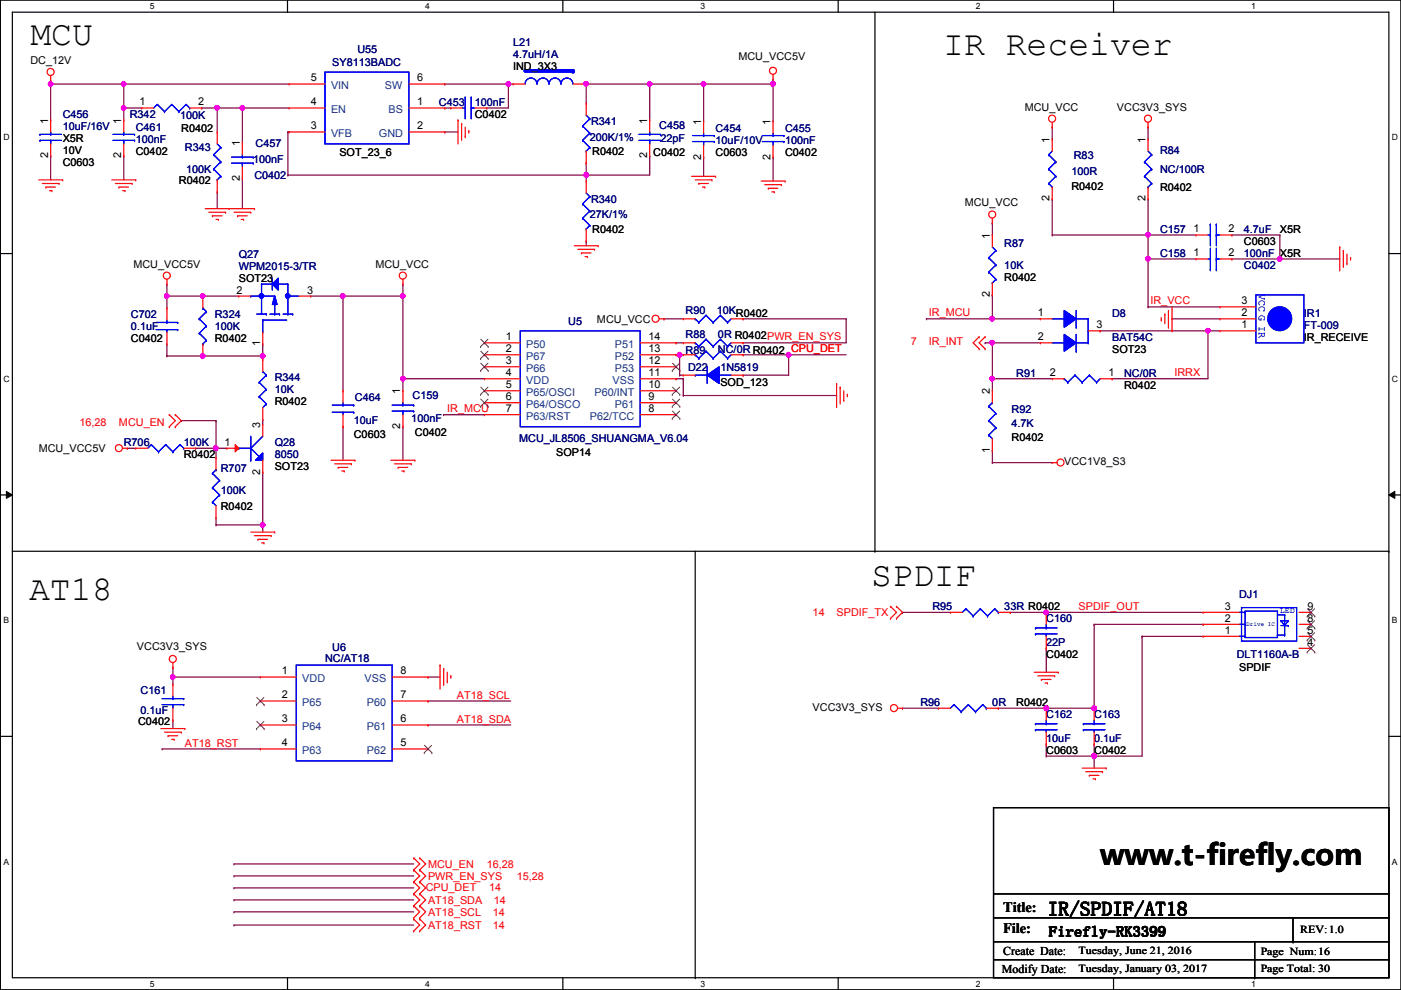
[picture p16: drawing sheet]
<svg xmlns="http://www.w3.org/2000/svg" width="297mm" height="210mm" viewBox="0 0 297 210" stroke-linecap="round" stroke-linejoin="round" font-family="sans-serif">
<defs><g id="words">
<g font-size="7.4">
<text x="6.4" y="9.4">MCU</text>
<text x="200" y="11.7">IR Receiver</text>
<text x="184.7" y="124.2">SPDIF</text>
<text x="6.2" y="127.3">AT18</text>
</g>
<text font-size="6.1" x="233.3" y="183.3">www.t-firefly.com</text>
<text font-size="4.1" x="222.2" y="194.1">IR/SPDIF/AT18</text>
<g font-size="3">
<text x="212.7" y="193.3">Title:</text>
<text x="212.7" y="197.9">File:</text>
<text x="222.4" y="198.5">Firefly-RK3399</text>
</g>
<g font-size="2.5">
<text x="212.7" y="202.5">Create Date:</text>
<text x="212.4" y="206.3">Modify Date:</text>
</g>
<g font-size="2.3" fill="#000080">
<text x="75.8" y="11.3">U55</text>
<text x="108.8" y="9.7">L21</text>
<text x="70.4" y="14.1">SY8113BADC</text>
<text x="108.8" y="12.3">4.7uH/1A</text>
<text x="93" y="22.4">C453</text>
<text x="100.7" y="22.4">100nF</text>
<text x="13.3" y="25">C456</text>
<text x="13.3" y="27.5">10uF/16V</text>
<text x="27.5" y="25">R342</text>
<text x="28.8" y="27.8">C461</text>
<text x="38.2" y="25.2">100K</text>
<text x="125" y="29.8">200K/1%</text>
<text x="125.3" y="26.5">R341</text>
<text x="139.8" y="27.3">C458</text>
<text x="151.7" y="28">C454</text>
<text x="166.5" y="28">C455</text>
<text x="28.8" y="30.3">100nF</text>
<text x="39.2" y="32.1">R343</text>
<text x="53.7" y="34.6">100nF</text>
<text x="54.2" y="31.1">C457</text>
<text x="140" y="30.1">22pF</text>
<text x="151.7" y="30.6">10uF/10V</text>
<text x="166.5" y="30.6">100nF</text>
<text x="227.7" y="33.6">R83</text>
<text x="246" y="32.6">R84</text>
<text x="39.5" y="36.7">100K</text>
<text x="53.9" y="37.9">C0402</text>
<text x="227.2" y="37.2">100R</text>
<text x="246" y="36.7">NC/100R</text>
<text x="125" y="46.3">27K/1%</text>
<text x="125.3" y="43">R340</text>
<text x="212.9" y="52.4">R87</text>
<text x="246" y="49.4">C157</text>
<text x="263.7" y="49.4">4.7uF</text>
<text x="50.6" y="54.7">Q27</text>
<text x="50.6" y="57.2">WPM2015-3/TR</text>
<text x="212.9" y="57">10K</text>
<text x="246" y="54.4">C158</text>
<text x="263.7" y="54.4">100nF</text>
<text x="263.7" y="57">C0402</text>
<text x="27.8" y="67.4">C702</text>
<text x="27.8" y="69.9">0.1uF</text>
<text x="45.5" y="67.4">R324</text>
<text x="45.5" y="69.9">100K</text>
<text x="120.5" y="68.9">U5</text>
<text x="145.4" y="66.6">R90</text>
<text x="145.4" y="71.7">R88</text>
<text x="152" y="66.6">10KR0402</text>
<text x="152.2" y="71.7">0R R0402PWR_EN_SYS</text>
<text x="235.8" y="67.1">D8</text>
<text x="276.4" y="67.1">IR1</text>
<text x="276.4" y="69.7">FT-009</text>
<text x="145.4" y="75">R89</text>
<text x="152.2" y="74.8">NC/0R R0402 CPU_DET</text>
<text x="235.8" y="72.2">BAT54C</text>
<text x="58.2" y="80.9">R344</text>
<text x="58.2" y="83.4">10K</text>
<text x="145.9" y="78.6">D22</text>
<text x="152.7" y="78.6">1N5819</text>
<text x="215.5" y="79.8">R91</text>
<text x="238.3" y="79.8">NC/0R</text>
<text x="75.3" y="84.9">C464</text>
<text x="87.2" y="89.5">100nF</text>
<text x="87.5" y="84.7">C159</text>
<text x="214.5" y="87.5">R92</text>
<text x="26.2" y="94.6">R706</text>
<text x="38.9" y="94.6">100K</text>
<text x="58.2" y="94.6">Q28</text>
<text x="75" y="90">10uF</text>
<text x="110.1" y="93.8">MCU_JL8506_SHUANGMA_V6.04</text>
<text x="214.5" y="90.5">4.7K</text>
<text x="46.8" y="100.2">R707</text>
<text x="58.2" y="97.1">8050</text>
<text x="46.8" y="104.7">100K</text>
<text x="197.7" y="129.4">R95</text>
<text x="212.9" y="129.4">33R R0402</text>
<text x="221.8" y="131.9">C160</text>
<text x="262.7" y="126.8">DJ1</text>
<text x="221.8" y="137">22P</text>
<text x="68.9" y="140.3">NC/AT18</text>
<text x="70.4" y="138">U6</text>
<text x="262.2" y="139.5">DLT1160A-B</text>
<text x="29.8" y="147.2">C161</text>
<text x="195.2" y="149.7">R96</text>
<text x="210.4" y="149.7">0R</text>
<text x="29.8" y="151.5">0.1uF</text>
<text x="221.8" y="152.2">C162</text>
<text x="232" y="152.2">C163</text>
<text x="221.8" y="157.3">10uF</text>
<text x="232" y="157.3">0.1uF</text>
</g>
<g font-size="2.3">
<text x="6.4" y="13.5">DC_12V</text>
<text x="65.9" y="17.3">5</text>
<text x="88.5" y="17.3">6</text>
<text x="108.8" y="14.8">IND_3X3</text>
<text x="156.5" y="12.8">MCU_VCC5V</text>
<text x="29.5" y="22.4">1</text>
<text x="42" y="22.4">2</text>
<text x="65.9" y="22.4">4</text>
<text x="88.5" y="22.4">1</text>
<text x="217.3" y="23.5">MCU_VCC</text>
<text x="236.8" y="23.5">VCC3V3_SYS</text>
<text x="10.2" y="26.2" transform="rotate(-90 10.2 26.2)">1</text>
<text x="25.7" y="26.2" transform="rotate(-90 25.7 26.2)">1</text>
<text x="38.4" y="28">R0402</text>
<text x="65.9" y="27.4">3</text>
<text x="88.5" y="27.4">2</text>
<text x="100.7" y="25">C0402</text>
<text x="137.2" y="26.2" transform="rotate(-90 137.2 26.2)">1</text>
<text x="148.6" y="26.5" transform="rotate(-90 148.6 26.5)">1</text>
<text x="163.4" y="26.5" transform="rotate(-90 163.4 26.5)">1</text>
<text x="10.2" y="33.6" transform="rotate(-90 10.2 33.6)">2</text>
<text x="13.3" y="35.1">C0603</text>
<text x="13.3" y="30.1">X5R</text>
<text x="13.3" y="32.6">10V</text>
<text x="25.7" y="33.6" transform="rotate(-90 25.7 33.6)">2</text>
<text x="28.8" y="32.9">C0402</text>
<text x="50.8" y="31" transform="rotate(-90 50.8 31)">1</text>
<text x="72" y="33.1">SOT_23_6</text>
<text x="125.6" y="32.9">R0402</text>
<text x="137.2" y="33.6" transform="rotate(-90 137.2 33.6)">2</text>
<text x="138.5" y="33.1">C0402</text>
<text x="148.6" y="33.8" transform="rotate(-90 148.6 33.8)">2</text>
<text x="151.7" y="33.1">C0603</text>
<text x="163.4" y="33.8" transform="rotate(-90 163.4 33.8)">2</text>
<text x="166.5" y="33.1">C0402</text>
<text x="222.5" y="30.3" transform="rotate(-90 222.5 30.3)">1</text>
<text x="242.9" y="30.3" transform="rotate(-90 242.9 30.3)">1</text>
<text x="37.9" y="38.9">R0402</text>
<text x="50.8" y="38.4" transform="rotate(-90 50.8 38.4)">2</text>
<text x="227.2" y="40.2">R0402</text>
<text x="246" y="40.5">R0402</text>
<text x="204.6" y="43.8">MCU_VCC</text>
<text x="222.5" y="42.7" transform="rotate(-90 222.5 42.7)">2</text>
<text x="242.9" y="42.7" transform="rotate(-90 242.9 42.7)">2</text>
<text x="125.6" y="49.4">R0402</text>
<text x="209.8" y="50.6" transform="rotate(-90 209.8 50.6)">1</text>
<text x="253.1" y="49.3">1</text>
<text x="260.4" y="49.3">2</text>
<text x="263.7" y="51.9">C0603</text>
<text x="271.4" y="49.4">X5R</text>
<text x="28.3" y="56.7">MCU_VCC5V</text>
<text x="50.6" y="59.8">SOT23</text>
<text x="79.6" y="56.7">MCU_VCC</text>
<text x="212.9" y="59.5">R0402</text>
<text x="253.1" y="54.4">1</text>
<text x="260.4" y="54.4">2</text>
<text x="271.4" y="54.4">X5R</text>
<text x="50.1" y="62.2">2</text>
<text x="65.1" y="62.2">3</text>
<text x="209.8" y="63" transform="rotate(-90 209.8 63)">2</text>
<text x="263.2" y="64.5">3</text>
<text x="126.6" y="68.4">MCU_VCC</text>
<text x="220" y="67.1">1</text>
<text x="232.5" y="69.6">3</text>
<text x="263.2" y="69.6">1</text>
<text x="263.2" y="67.1">2</text>
<text x="27.8" y="72.5">C0402</text>
<text x="45.5" y="72.5">R0402</text>
<text x="55.2" y="73.4" transform="rotate(-90 55.2 73.4)">1</text>
<text x="107.3" y="72.1">1</text>
<text x="107.3" y="74.7">2</text>
<text x="107.3" y="77.2">3</text>
<text x="137.5" y="77.2">12</text>
<text x="137.5" y="74.7">13</text>
<text x="137.5" y="72.1">14</text>
<text x="220" y="72.1">2</text>
<text x="235.8" y="74.8">SOT23</text>
<text x="276.4" y="72.2">IR_RECEIVE</text>
<text x="84.9" y="83.6" transform="rotate(-90 84.9 83.6)">1</text>
<text x="107.3" y="79.8">4</text>
<text x="107.3" y="82.3">5</text>
<text x="137.5" y="82.3">10</text>
<text x="137.5" y="79.8">11</text>
<text x="152.7" y="81.9">SOD_123</text>
<text x="209.8" y="83.6" transform="rotate(-90 209.8 83.6)">2</text>
<text x="222.6" y="79.8">2</text>
<text x="235" y="79.8">1</text>
<text x="238.3" y="82.4">R0402</text>
<text x="58.2" y="85.9">R0402</text>
<text x="107.3" y="84.8">6</text>
<text x="107.3" y="87.4">7</text>
<text x="137.5" y="87.4">8</text>
<text x="137.5" y="84.8">9</text>
<text x="8.2" y="95.8">MCU_VCC5V</text>
<text x="47.6" y="94.5">1</text>
<text x="55.2" y="90.7" transform="rotate(-90 55.2 90.7)">3</text>
<text x="75" y="92.8">C0603</text>
<text x="84.9" y="91" transform="rotate(-90 84.9 91)">2</text>
<text x="88" y="92.5">C0402</text>
<text x="214.5" y="93.6">R0402</text>
<text x="38.9" y="97.1">R0402</text>
<text x="55.2" y="100.6" transform="rotate(-90 55.2 100.6)">2</text>
<text x="58.2" y="99.7">SOT23</text>
<text x="117.9" y="96.6">SOP14</text>
<text x="209.8" y="96.1" transform="rotate(-90 209.8 96.1)">1</text>
<text x="225.6" y="98.6">VCC1V8_S3</text>
<text x="46.8" y="108">R0402</text>
<text x="259.7" y="131.8">2</text>
<text x="259.7" y="129.3">3</text>
<text x="277.2" y="131.8">8</text>
<text x="277.2" y="129.3">9</text>
<text x="29" y="137.8">VCC3V3_SYS</text>
<text x="259.7" y="134.4">1</text>
<text x="277.2" y="136.9">4</text>
<text x="277.2" y="134.4">5</text>
<text x="59.8" y="143">1</text>
<text x="84.9" y="143">8</text>
<text x="221.8" y="139.5">C0402</text>
<text x="262.7" y="142.3">SPDIF</text>
<text x="59.8" y="148.1">2</text>
<text x="84.9" y="148.1">7</text>
<text x="215.5" y="149.7">R0402</text>
<text x="29.3" y="153.8">C0402</text>
<text x="59.8" y="153.2">3</text>
<text x="84.9" y="153.2">6</text>
<text x="172.3" y="150.7">VCC3V3_SYS</text>
<text x="59.8" y="158.2">4</text>
<text x="84.9" y="158.2">5</text>
<text x="221.8" y="159.9">C0603</text>
<text x="232" y="159.9">C0402</text>
<text x="275.7" y="197.9">REV:1.0</text>
<text x="228.7" y="202.2">Tuesday, June 21, 2016</text>
<text x="267.3" y="202.5">Page Num:16</text>
<text x="228.7" y="206">Tuesday, January 03, 2017</text>
<text x="267.3" y="206">Page Total: 30</text>
</g>
<g font-size="2.3" fill="#004080">
<text x="70.2" y="18.9">VIN</text>
<text x="70.2" y="24">EN</text>
<text x="81.6" y="18.9">SW</text>
<text x="82.4" y="24">BS</text>
<text x="70.2" y="29">VFB</text>
<text x="80.3" y="29">GND</text>
<text x="111.6" y="73.7">P50</text>
<text x="111.6" y="76.3">P67</text>
<text x="130.4" y="76.3">P52</text>
<text x="130.4" y="73.7">P51</text>
<text x="111.6" y="78.8">P66</text>
<text x="111.6" y="81.4">VDD</text>
<text x="111.6" y="83.9">P65/OSCI</text>
<text x="126.1" y="83.9">P60/INT</text>
<text x="129.9" y="81.4">VSS</text>
<text x="130.4" y="78.8">P53</text>
<text x="111.6" y="86.4">P64/OSCO</text>
<text x="111.6" y="89">P63/RST</text>
<text x="125" y="89">P62/TCC</text>
<text x="130.4" y="86.4">P61</text>
<text x="64.1" y="144.6">VDD</text>
<text x="64.1" y="149.7">P65</text>
<text x="77.3" y="144.6">VSS</text>
<text x="77.8" y="149.7">P60</text>
<text x="64.1" y="154.8">P64</text>
<text x="77.8" y="154.8">P61</text>
<text x="64.1" y="159.9">P63</text>
<text x="77.8" y="159.9">P62</text>
</g>
<g font-size="2.3" fill="#f00">
<text x="243.9" y="64.6">IR_VCC</text>
<text x="196.9" y="67.1">IR_MCU</text>
<text x="167.7" y="74.7">CPU_DET</text>
<text x="193.1" y="73.2">7</text>
<text x="196.9" y="73.2">IR_INT</text>
<text x="249" y="79.8">IRRX</text>
<text x="94.8" y="87.4">IR_MCU</text>
<text x="16.8" y="90.3">16,28</text>
<text x="25.2" y="90.3">MCU_EN</text>
<text x="172.3" y="130.6">14</text>
<text x="177.4" y="130.6">SPDIF_TX</text>
<text x="228.7" y="129.3">SPDIF_OUT</text>
<text x="96.9" y="148.1">AT18_SCL</text>
<text x="96.9" y="153.2">AT18_SDA</text>
<text x="39.2" y="158.3">AT18_RST</text>
<text x="90.8" y="184">MCU_EN</text>
<text x="103.2" y="184">16,28</text>
<text x="90.3" y="188.8">CPU_DET</text>
<text x="90.8" y="186.5">PWR_EN_SYS</text>
<text x="90.8" y="191.6">AT18_SDA</text>
<text x="103.7" y="188.8">14</text>
<text x="104.7" y="191.6">14</text>
<text x="109.6" y="186.5">15,28</text>
<text x="90.8" y="194.1">AT18_SCL</text>
<text x="90.8" y="196.9">AT18_RST</text>
<text x="104.5" y="194.1">14</text>
<text x="104.5" y="196.9">14</text>
</g>
<text font-size="2.3" fill="#00f" x="266.9" y="62.3" transform="rotate(90 266.9 62.3)">VCC G IR</text>
<g font-size="1.8">
<text x="31.8" y="1.9">5</text>
<text x="90.1" y="1.9">4</text>
<text x="148.5" y="1.9">3</text>
<text x="206.9" y="1.9">2</text>
<text x="265.3" y="1.9">1</text>
<text x=".7" y="29.8">D</text>
<text x="295.1" y="29.8">D</text>
<text x=".7" y="80.9">C</text>
<text x="295.1" y="80.9">C</text>
<text x=".7" y="132.1">B</text>
<text x="295.1" y="132.1">B</text>
<text x=".7" y="183.3">A</text>
<text x="295.1" y="183.3">A</text>
<text x="31.8" y="209.2">5</text>
<text x="90.1" y="209.2">4</text>
<text x="148.5" y="209.2">3</text>
<text x="206.9" y="209.2">2</text>
<text x="265.3" y="209.2">1</text>
</g>
<text font-size="1.8" fill="#00f" x="271.4" y="130">LED</text>
<text font-size="1.3" fill="#00f" x="264.2" y="132.7">Drive IC</text>
</g></defs>
<path d="M.1 0h296.9v209.8h-296.9zM2.6 2.6h291.9v204.7h-291.9z" fill="none" stroke="#000" stroke-width=".25"/>
<g fill="#fff">
<path d="M31.8 .3h1v2h-1z"/>
<path d="M31.8 207.6h1v1.9h-1z"/>
</g>
<path d="M61 0v2.6M61 207.3v2.5" fill="none" stroke="#000" stroke-width=".25"/>
<g fill="#fff">
<path d="M90.1 .3h1v2h-1z"/>
<path d="M90.1 207.6h1v1.9h-1z"/>
</g>
<path d="M119.3 0v2.6M119.3 207.3v2.5" fill="none" stroke="#000" stroke-width=".25"/>
<g fill="#fff">
<path d="M148.5 .3h1v2h-1z"/>
<path d="M148.5 207.6h1v1.9h-1z"/>
</g>
<path d="M177.7 0v2.6M177.7 207.3v2.5" fill="none" stroke="#000" stroke-width=".25"/>
<g fill="#fff">
<path d="M206.9 .3h1v2h-1z"/>
<path d="M206.9 207.6h1v1.9h-1z"/>
</g>
<path d="M236.1 0v2.6M236.1 207.3v2.5" fill="none" stroke="#000" stroke-width=".25"/>
<g fill="#fff">
<path d="M265.3 .3h.9v2h-.9z"/>
<path d="M265.3 207.6h.9v1.9h-.9z"/>
<path d="M.7 28.2h1.3v1.9h-1.3z"/>
<path d="M295.1 28.2h1.3v1.9h-1.3z"/>
<path d="M.7 79.3h1.3v2h-1.3z"/>
<path d="M295.1 79.3h1.3v2h-1.3z"/>
</g>
<path d="M.1 53.8h2.5M294.5 53.8h2.5" fill="none" stroke="#000" stroke-width=".25"/>
<g fill="#fff">
<path d="M.7 130.5h1.2v2h-1.2z"/>
<path d="M295.1 130.5h1.2v2h-1.2z"/>
</g>
<path d="M.1 104.9h2.5M294.5 104.9h2.5" fill="none" stroke="#000" stroke-width=".25"/>
<path d="M1.4 104.2l1.2 .7-1.2 .8zM294.5 104.9l1.2-.7v1.5z" fill="#000"/>
<path d="M1.4 104.2l1.2 .7-1.2 .8zM294.5 104.9l1.2-.7v1.5z" fill="none" stroke="#000" stroke-width=".21"/>
<g fill="#fff">
<path d="M.7 181.7h1.2v2h-1.2z"/>
<path d="M295.1 181.7h1.2v2h-1.2z"/>
</g>
<path d="M185.5 2.6v114.3M2.6 116.9h291.9M147.4 116.9v90.4M185.5 116.9h.1M294.5 116.9h.1M.1 156.1h2.5M294.5 156.1h2.5M147.4 207.3h.1" fill="none" stroke="#000" stroke-width=".25"/>
<g fill="none" stroke="#800040" stroke-width=".25">
<path d="M223.1 27h.1M223.1 27v2.5M223.1 49.8h.1M223.1 49.8h20.3M85.4 62.8h.1M85.4 62.8v20M256.1 70.1h.1M256.1 70.1h2.6M85.4 90.5h.1M85.4 80.3h.1M85.4 90.5v7.1M210.4 80.3h.1"/>
<path d="M210.4 95.5h.1M210.4 80.3v2.5M210.4 95.5v2.6"/>
</g>
<circle cx="243.4" cy="49.8" r=".49" fill="#f0f"/>
<circle cx="243.4" cy="49.8" r=".49" fill="none" stroke="#f0f" stroke-width=".25"/>
<path d="M223.1 42.2h.1M223.1 42.2v7.6M210.4 67.6h.1M210.4 67.6h10.2M210.4 80.3h.1M210.4 80.3h12.7" fill="none" stroke="#800040" stroke-width=".25"/>
<circle cx="210.4" cy="80.3" r=".49" fill="#f0f"/>
<circle cx="210.4" cy="80.3" r=".49" fill="none" stroke="#f0f" stroke-width=".25"/>
<path d="M233.3 70.1h.1M233.3 70.1h22.8" fill="none" stroke="#800040" stroke-width=".25"/>
<circle cx="256.1" cy="70.1" r=".49" fill="#f0f"/>
<circle cx="256.1" cy="70.1" r=".49" fill="none" stroke="#f0f" stroke-width=".25"/>
<path d="M210.4 47.3h.1M210.4 47.3v2.5M196.4 67.6h.1M208.9 72.7h.1M208.9 72.7h1.5M210.4 72.7h.1M210.4 62.5h.1M210.4 62.5v5.1h-14M210.4 72.7v7.6M256.1 70.1h.1M256.1 70.1v10.2" fill="none" stroke="#800040" stroke-width=".25"/>
<circle cx="210.4" cy="67.6" r=".49" fill="#f0f"/>
<circle cx="210.4" cy="67.6" r=".49" fill="none" stroke="#f0f" stroke-width=".25"/>
<path d="M243.4 54.9h.1M243.4 54.9v10.2M261.2 49.8h.1M261.2 49.8h10.2M248.5 67.6h.1M248.5 67.6h10.2M235.8 80.3h.1M235.8 80.3h20.3" fill="none" stroke="#800040" stroke-width=".25"/>
<circle cx="243.4" cy="54.9" r=".49" fill="#f0f"/>
<circle cx="243.4" cy="54.9" r=".49" fill="none" stroke="#f0f" stroke-width=".25"/>
<path d="M210.4 72.7h.1M210.4 72.7h10.2" fill="none" stroke="#800040" stroke-width=".25"/>
<circle cx="210.4" cy="72.7" r=".49" fill="#f0f"/>
<circle cx="210.4" cy="72.7" r=".49" fill="none" stroke="#f0f" stroke-width=".25"/>
<path d="M243.4 27h.1M243.4 27v2.5M243.4 42.2h.1M243.4 49.8h.1M243.4 54.9h.1M243.4 42.2v12.7M243.4 49.8h10.2M243.4 54.9h10.2M261.2 54.9h.1M261.2 54.9h22.9M271.4 54.9h.1" fill="none" stroke="#800040" stroke-width=".25"/>
<circle cx="271.3" cy="54.9" r=".49" fill="#f0f"/>
<circle cx="271.3" cy="54.9" r=".49" fill="none" stroke="#f0f" stroke-width=".25"/>
<path d="M271.4 49.8h.1M271.4 49.8v5.1M144.1 75.2h.1M144.1 75.2h.8M243.4 65.1h.1M243.4 65.1h15.3M143.3 80.3h.1M143.3 80.3h1.6M210.4 98.1h.1M210.4 98.1h12.7" fill="none" stroke="#800040" stroke-width=".25"/>
<circle cx="144.1" cy="75.2" r=".49" fill="#f0f"/>
<circle cx="144.1" cy="75.2" r=".49" fill="none" stroke="#f0f" stroke-width=".25"/>
<path d="M143.3 72.7h.1M143.3 72.7h1.6M157.6 72.7h.1M157.6 72.7h21.8M167.2 75.2h.1M167.2 75.2h12.2M85.4 80.3h.1M85.4 80.3h17.3M94.1 87.9h.1M94.1 87.9h8.6" fill="none" stroke="#800040" stroke-width=".25"/>
<circle cx="85.4" cy="80.3" r=".49" fill="#f0f"/>
<circle cx="85.4" cy="80.3" r=".49" fill="none" stroke="#f0f" stroke-width=".25"/>
<path d="M140.8 67.6h.1M140.8 67.6h4.1M157.6 67.6h.1M157.6 67.6h21.8M36.7 143.6h.1M36.7 143.6v1.5M90.8 153.7h.1M90.8 148.6h.1M90.8 143.6h.1M90.8 153.7h17.5M90.8 148.6h17.5M90.8 143.6h2.5" fill="none" stroke="#800040" stroke-width=".25"/>
<circle cx="36.6" cy="143.5" r=".49" fill="#f0f"/>
<circle cx="36.6" cy="143.5" r=".49" fill="none" stroke="#f0f" stroke-width=".25"/>
<g fill="none" stroke="#800040" stroke-width=".25">
<path d="M34.4 158.8h.1M34.4 158.8h20.8M36.7 143.6h.1M36.7 152.7h.1M36.7 141.5h.1M36.7 143.6h18.5M36.7 141.5v2.1M36.7 152.7v1.8M211.7 150.2h.1M211.7 150.2h10.1M232 157.8h.1M232 157.8v2.5"/>
<path d="M49.6 183.2h.1M49.6 185.7h.1M49.6 190.8h.1M49.6 193.3h.1M49.6 196.1h.1M49.6 183.2h38.1M49.6 185.7h38.1M49.6 190.8h38.1M49.6 193.3h38.1M49.6 196.1h38.1"/>
</g>
<circle cx="221.8" cy="150.1" r=".49" fill="#f0f"/>
<circle cx="221.8" cy="150.1" r=".49" fill="none" stroke="#f0f" stroke-width=".25"/>
<path d="M242.1 134.9h.1M242.1 134.9h13M242.1 134.9v25.4h-20.3M191.3 150.2h.1M191.3 150.2h7.7M221.8 157.8h.1M221.8 157.8v2.5M221.8 160.3h.1M232 160.3h.1M232 160.3v2.6" fill="none" stroke="#800040" stroke-width=".25"/>
<circle cx="232" cy="160.3" r=".49" fill="#f0f"/>
<circle cx="232" cy="160.3" r=".49" fill="none" stroke="#f0f" stroke-width=".25"/>
<path d="M214.2 129.8h.1M214.2 129.8h40.9M221.8 137.5h.1M221.8 129.8h.1M221.8 137.5v5" fill="none" stroke="#800040" stroke-width=".25"/>
<circle cx="221.8" cy="129.8" r=".49" fill="#f0f"/>
<circle cx="221.8" cy="129.8" r=".49" fill="none" stroke="#f0f" stroke-width=".25"/>
<path d="M221.8 150.2h.1M221.8 150.2h10.2" fill="none" stroke="#800040" stroke-width=".25"/>
<circle cx="232" cy="150.1" r=".49" fill="#f0f"/>
<circle cx="232" cy="150.1" r=".49" fill="none" stroke="#f0f" stroke-width=".25"/>
<g fill="none" stroke="#800040" stroke-width=".25">
<path d="M107.8 17.8h.1M107.8 17.8v5.1h-4.6M94.3 22.9h.1M94.3 22.9h1.3M103.2 22.9h.1M191.3 129.8h.1M191.3 129.8h10.2M232 132.4h.1M232 132.4v17.8M232 132.4h23.1M255.1 132.4h.1M49.6 188.3h.1"/>
<path d="M49.6 188.3h38.1"/>
</g>
<circle cx="107.8" cy="17.8" r=".49" fill="#f0f"/>
<circle cx="107.8" cy="17.8" r=".49" fill="none" stroke="#f0f" stroke-width=".25"/>
<path d="M149.2 17.8h.1M149.2 17.8v7.9" fill="none" stroke="#800040" stroke-width=".25"/>
<circle cx="149.2" cy="17.8" r=".49" fill="#f0f"/>
<circle cx="149.2" cy="17.8" r=".49" fill="none" stroke="#f0f" stroke-width=".25"/>
<path d="M94.3 17.8h.1M94.3 17.8h13.5M137.7 17.8h.1M137.7 17.8h11.5M163.9 17.8h.1M163.9 17.8v7.9M149.2 33.3h.1M149.2 33.3v4.1M163.9 33.3h.1M163.9 33.3v5.1" fill="none" stroke="#800040" stroke-width=".25"/>
<circle cx="137.7" cy="17.8" r=".49" fill="#f0f"/>
<circle cx="137.7" cy="17.8" r=".49" fill="none" stroke="#f0f" stroke-width=".25"/>
<path d="M149.2 17.8h.1M149.2 17.8h14.7" fill="none" stroke="#800040" stroke-width=".25"/>
<circle cx="163.9" cy="17.8" r=".49" fill="#f0f"/>
<circle cx="163.9" cy="17.8" r=".49" fill="none" stroke="#f0f" stroke-width=".25"/>
<path d="M124 17.8h.1M124 17.8h.3M124.3 17.8h.1M124.3 17.8v4.1M61 28h.1M61 37.1h.1M61 28h.3M61 28v9.1M94.3 28h.1M94.3 28h2.8M124.3 34.6h.1M124.3 34.6v2.5h-63.3" fill="none" stroke="#800040" stroke-width=".25"/>
<circle cx="124.3" cy="37.1" r=".49" fill="#f0f"/>
<circle cx="124.3" cy="37.1" r=".49" fill="none" stroke="#f0f" stroke-width=".25"/>
<path d="M26.2 17.8h.1M26.2 17.8h35.1M124.3 37.1h.1M124.3 37.1v1.3M124.3 51.1h.1M124.3 51.1v1" fill="none" stroke="#800040" stroke-width=".25"/>
<circle cx="26.2" cy="17.8" r=".49" fill="#f0f"/>
<circle cx="26.2" cy="17.8" r=".49" fill="none" stroke="#f0f" stroke-width=".25"/>
<path d="M46.1 22.9h.1M46.1 22.9h5.3" fill="none" stroke="#800040" stroke-width=".25"/>
<circle cx="46" cy="22.9" r=".49" fill="#f0f"/>
<circle cx="46" cy="22.9" r=".49" fill="none" stroke="#f0f" stroke-width=".25"/>
<g fill="none" stroke="#800040" stroke-width=".25">
<path d="M10.7 17.1h.1M10.7 17.8h.1M10.7 17.1v8.3M124.3 17.8h.1M124.3 17.8h13.4M137.7 17.8h.1M137.7 17.8v7.6M163.9 16.8h.1M163.9 16.8v1M10.7 33.1h.1M10.7 33.1v5M26.2 22.9h.1"/>
<path d="M26.2 22.9h3.9M51.4 22.9h.1M51.4 37.9h.1M51.4 22.9v7.4M51.4 37.9v6.3M124.3 37.1h.1M137.7 33.1h.1M137.7 33.1v4h-13.4"/>
</g>
<circle cx="124.3" cy="17.8" r=".49" fill="#f0f"/>
<circle cx="124.3" cy="17.8" r=".49" fill="none" stroke="#f0f" stroke-width=".25"/>
<path d="M51.4 22.9h.1M51.4 22.9h9.9" fill="none" stroke="#800040" stroke-width=".25"/>
<circle cx="51.4" cy="22.9" r=".49" fill="#f0f"/>
<circle cx="51.4" cy="22.9" r=".49" fill="none" stroke="#f0f" stroke-width=".25"/>
<path d="M26.2 33.1h.1M26.2 22.9h.1M26.2 22.9v2.5M26.2 33.1v5" fill="none" stroke="#800040" stroke-width=".25"/>
<circle cx="26.2" cy="22.9" r=".49" fill="#f0f"/>
<circle cx="26.2" cy="22.9" r=".49" fill="none" stroke="#f0f" stroke-width=".25"/>
<path d="M10.7 17.8h.1M10.7 17.8h15.5" fill="none" stroke="#800040" stroke-width=".25"/>
<circle cx="10.7" cy="17.8" r=".49" fill="#f0f"/>
<circle cx="10.7" cy="17.8" r=".49" fill="none" stroke="#f0f" stroke-width=".25"/>
<g fill="none" stroke="#800040" stroke-width=".25">
<path d="M26.2 17.8h.1M26.2 17.8v5.1M107.8 17.8h.1M107.8 17.8h1M42.8 22.9h.1M42.8 22.9h3.3M46.1 22.9h.1M46.1 22.9v5.1M46.1 40.7h.1M46.1 40.7v3.5M43 62.8h.1M43 62.8h7.6"/>
<path d="M179.4 67.6h.1M179.4 67.6v5.1M38.4 89.2h.1M38.4 89.2h7.4M45.8 89.2h.1M45.8 89.2v5.8"/>
</g>
<circle cx="43" cy="62.8" r=".49" fill="#f0f"/>
<circle cx="43" cy="62.8" r=".49" fill="none" stroke="#f0f" stroke-width=".25"/>
<path d="M43 75.5h.1M43 75.5h12.7" fill="none" stroke="#800040" stroke-width=".25"/>
<circle cx="55.7" cy="75.5" r=".49" fill="#f0f"/>
<circle cx="55.7" cy="75.5" r=".49" fill="none" stroke="#f0f" stroke-width=".25"/>
<circle cx="43" cy="75.5" r=".49" fill="#f0f"/>
<circle cx="43" cy="75.5" r=".49" fill="none" stroke="#f0f" stroke-width=".25"/>
<path d="M35.4 60.2h.1M35.4 60.2v2.6" fill="none" stroke="#800040" stroke-width=".25"/>
<circle cx="35.4" cy="62.8" r=".49" fill="#f0f"/>
<circle cx="35.4" cy="62.8" r=".49" fill="none" stroke="#f0f" stroke-width=".25"/>
<g fill="none" stroke="#800040" stroke-width=".25">
<path d="M35.4 72.9h.1M35.4 62.8h.1M35.4 75.5h.1M35.4 62.8v2.5M35.4 72.9v2.6M35.4 62.8h7.6M35.4 75.5h7.6M55.7 72.9h.1M55.7 75.5h.1M55.7 72.9v3.3M65.9 62.8h.1M65.9 62.8h6.8"/>
<path d="M55.7 88.9h.1M55.7 88.9v1.1M55.7 111.3h.1M55.7 111.3v1.5"/>
</g>
<circle cx="55.7" cy="111.3" r=".49" fill="#f0f"/>
<circle cx="55.7" cy="111.3" r=".49" fill="none" stroke="#f0f" stroke-width=".25"/>
<path d="M45.8 95h.1M45.8 95h2.3" fill="none" stroke="#800040" stroke-width=".25"/>
<circle cx="45.8" cy="95" r=".49" fill="#f0f"/>
<circle cx="45.8" cy="95" r=".49" fill="none" stroke="#f0f" stroke-width=".25"/>
<g fill="none" stroke="#800040" stroke-width=".25">
<path d="M72.7 62.8h.1M72.7 62.8v20M72.7 62.8h12.7M85.4 62.8h.1M27 95h.1M27 95h1.8M41.5 95h.1M41.5 95h4.3M45.8 95h.1M45.8 95v2.1M72.7 90.5h.1M72.7 90.5v7.1"/>
<path d="M45.8 111.3h.1M45.8 109.8v1.5M45.8 111.3h9.9M55.7 111.3h.1M55.7 100.1h.1M55.7 100.1v11.2"/>
</g>
<circle cx="72.7" cy="62.8" r=".49" fill="#f0f"/>
<circle cx="72.7" cy="62.8" r=".49" fill="none" stroke="#f0f" stroke-width=".25"/>
<circle cx="85.4" cy="62.8" r=".49" fill="#f0f"/>
<circle cx="85.4" cy="62.8" r=".49" fill="none" stroke="#f0f" stroke-width=".25"/>
<path d="M85.4 60.2h.1M85.4 60.2v2.6M143.3 75.2h.1M143.3 75.2h.8M144.1 79.5h.1M144.1 75.2h.1M144.1 79.5h.8M144.1 75.2v4.3M157.6 79.5h.1M167.2 75.2h.1M167.2 75.2v4.3h-9.6" fill="none" stroke="#800040" stroke-width=".25"/>
<circle cx="167.2" cy="75.2" r=".49" fill="#f0f"/>
<circle cx="167.2" cy="75.2" r=".49" fill="none" stroke="#f0f" stroke-width=".25"/>
<path d="M157.6 75.2h.1M157.6 75.2h9.6M144.9 80.3h.1M144.9 83.9h.1M144.9 80.3v3.6M144.9 83.9h32.5" fill="none" stroke="#800040" stroke-width=".25"/>
<g fill="none" stroke="#f00" stroke-width=".25">
<path d="M10.7 17.1h.1M10.7 16v1.1M163.9 16.8h.1M163.9 15.8v1M8.2 38.1h5.1M9 38.9h3.5M9.7 39.7h.1M9.7 39.7h2.1M12.5 38.9h.1M13.3 38.1h.1M23.7 38.1h5.1M24.5 38.9h3.5"/>
<path d="M25.2 39.7h.1M25.2 39.7h2.1M26.2 25.4h.1M26.2 33.1h.1M26.2 25.4v2.6M26.2 30.5v2.6M28 38.9h.1M28.8 38.1h.1M95.6 22.9h.1M95.6 22.9h2.5M97.1 25.4h.1M97.1 25.4v5.1"/>
<path d="M97.9 26.2h.1M97.9 26.2v3.6M98.6 29h.1M98.6 27v2M99.4 27.7h.1M99.4 27.7v.5M100.7 22.9h2.5M103.2 22.9h.1M146.6 37.4h5.1M147.4 38.1h3.6M148.2 38.9h.1M148.2 38.9h2"/>
<path d="M148.9 39.7h.5M149.4 39.7h.1M151 38.1h.1M151.7 37.4h.1M161.4 38.4h5.1M162.1 39.2h3.6M162.9 39.9h.1M162.9 39.9h2M165.7 39.2h.1M166.5 38.4h.1M223.1 27h.1M223.1 26v1"/>
<path d="M243.4 27h.1M243.4 26v1M10.5 40.4h.5M11 40.4h.1M26 40.4h.5M26.5 40.4h.1M35.4 59.2v1M43.5 44.2h5.1M44.3 45h3.5M45 45.8h.1M45 45.8h2.1M45.8 46.5h.5"/>
<path d="M46.3 46.5h.1M47.8 45h.1M48.6 44.2h.1M48.8 44.2h5.1M49.6 45h3.6M50.4 45.8h.1M50.4 45.8h2M51.1 46.5h.5M51.6 46.5h.1M53.2 45h.1M53.9 44.2h.1M85.4 59.2v1"/>
<path d="M121.7 52.1h5.1M122.5 52.9h3.6M123.3 53.6h.1M123.3 53.6h2M124 54.4h.5M124.5 54.4h.1M126.1 52.9h.1M126.8 52.1h.1M163.7 40.7h.5M164.2 40.7h.1M210.4 47.3h.1M210.4 46.3v1"/>
<path d="M284.1 52.4h.1M284.1 52.4v5M284.8 53.1h.1M284.8 53.1v3.6M285.6 55.9h.1M285.6 53.9v2M286.3 54.7h.1M286.3 54.7v.5M35.4 60.2h.1M55.7 76.2h.1M55.7 76.2v2.6M85.4 60.2h.1"/>
<path d="M139.8 67.6h1M140.8 67.6h.1M144.9 67.6h.1M144.9 75.2h.1M144.9 67.6h2.5M144.9 75.2h2.5M155 67.6h2.6M155 75.2h2.6M157.6 67.6h.1M157.6 75.2h.1M207.6 71.4h.1M207.6 74h.1"/>
<path d="M207.6 71.4l-1.3 1.3 1.3 1.3M208.9 71.4h.1M208.9 74h.1M208.9 71.4l-1.3 1.3 1.3 1.3M246.2 67.9h.1M246.2 67.4v.5M247 66.6h.1M247 66.6v2M247.7 69.4h.1M247.7 65.8v3.6M248.5 70.1h.1M248.5 65.1v5"/>
<path d="M26 95h1M27 95h.1M35.9 87.9h.1M35.9 90.5h.1M35.9 87.9l1.3 1.3-1.3 1.3M37.2 90.5h.1M37.2 87.9h.1M37.2 87.9l1.2 1.3-1.2 1.3M55.7 88.9h.1M55.7 86.4v2.5M70.2 97.6h5.1M70.9 98.3h3.6"/>
<path d="M71.7 99.1h.1M71.7 99.1h2M72.5 99.9h.5M73 99.9h.1M74.5 98.3h.1M75.3 97.6h.1M82.9 97.6h5.1M83.6 98.3h3.6M84.4 99.1h.1M84.4 99.1h2M85.2 99.9h.5M85.7 99.9h.1"/>
<path d="M87.2 98.3h.1M88 97.6h.1M177.4 81.3h.1M177.4 81.3v5.1M178.1 82.1h.1M178.1 82.1v3.5M178.9 84.9h.1M178.9 82.8v2.1M179.7 83.6h.1M179.7 83.6v.5M223.1 98.1h.1M223.1 98.1h1"/>
<path d="M53.2 112.8h5M53.9 113.6h3.6M54.7 114.3h.1M54.7 114.3h2M55.5 115.1h.5M56 115.1h.1M57.5 113.6h.1M58.2 112.8h.1M188.8 131.1h.1M188.8 128.6h.1M188.8 128.6l1.3 1.2-1.3 1.3M190.1 128.6h.1"/>
<path d="M190.1 131.1h.1M190.1 128.6l1.2 1.2-1.2 1.3M201.5 129.8h.1M201.5 129.8h2.5M211.7 129.8h2.5M214.2 129.8h.1M34.1 154.5h5.1M34.9 155.2h3.5M35.6 156h.1M35.6 156h2.1M36.4 156.8h.5M36.7 141.5h.1"/>
<path d="M36.7 140.5v1M36.9 156.8h.1M38.4 155.2h.1M39.2 154.5h.1M93.3 141h.1M93.3 141v5.1M94.1 141.8h.1M94.1 141.8v3.5M94.8 144.6h.1M94.8 142.5v2.1M95.6 143.3h.1M95.6 143.3v.5"/>
<path d="M190.3 150.2h1M191.3 150.2h.1M219.3 142.5h5.1M220 143.3h3.6M220.8 144.1h.1M220.8 144.1h2M221.6 144.8h.5M222.1 144.8h.1M223.6 143.3h.1M224.4 142.5h.1M229.4 162.9h5.1M230.2 163.6h3.6"/>
<path d="M231 164.4h.1M231 164.4h2M231.7 165.1h.5M232.2 165.1h.1M233.8 163.6h.1M234.5 162.9h.1M87.7 184.4h.1M87.7 181.9h.1M87.7 187h.1M87.7 192.1h.1M87.7 189.5h.1M87.7 194.6h.1"/>
<path d="M87.7 197.4h.1M87.7 194.9h.1M87.7 181.9l1.3 1.3-1.3 1.2M87.7 184.4l1.3 1.3-1.3 1.3M87.7 189.5l1.3 1.3-1.3 1.3M87.7 192.1l1.3 1.2-1.3 1.3M87.7 194.9l1.3 1.2-1.3 1.3M87.7 187l1.3 1.3-1.3 1.2M89 184.4h.1M89 181.9h.1M89 187h.1M89 192.1h.1"/>
<path d="M89 189.5h.1M89 194.6h.1M89 197.4h.1M89 194.9h.1M89 181.9l1.3 1.3-1.3 1.2M89 184.4l1.3 1.3-1.3 1.3M89 189.5l1.3 1.3-1.3 1.3M89 192.1l1.3 1.2-1.3 1.3M89 194.9l1.3 1.2-1.3 1.3M89 187l1.3 1.3-1.3 1.2"/>
<circle cx="10.7" cy="15.3" r=".75"/>
<circle cx="163.9" cy="15" r=".75"/>
<circle cx="223.1" cy="25.2" r=".75"/>
<circle cx="243.4" cy="25.2" r=".75"/>
<circle cx="35.4" cy="58.4" r=".75"/>
<circle cx="85.4" cy="58.4" r=".75"/>
<circle cx="210.4" cy="45.5" r=".75"/>
<circle cx="139" cy="67.6" r=".75"/>
<circle cx="25.2" cy="95" r=".75"/>
<circle cx="224.8" cy="98.1" r=".75"/>
<circle cx="36.6" cy="139.7" r=".75"/>
<circle cx="189.5" cy="150.1" r=".75"/>
</g>
<g fill="none" stroke="#000" stroke-width=".25">
<path d="M210.6 171.2h83.9v36.1h-83.9zM210.6 189.5h83.9M210.6 194.6h83.9M210.6 199.7h83.9M266 199.7v7.6M274.1 199.7h.1M274.1 194.6v5.1M294.5 189.5h.1M294.5 194.6h.1M294.5 199.7h.1M210.6 203.5h83.9M266 207.3h.1"/>
<path d="M294.5 203.5h.1"/>
</g>
<g fill="none" stroke="#00f" stroke-width=".25">
<path d="M24 29.8h4.5M24 28.5h4.5M26.2 28.5h.1M26.2 29.8h.1M26.2 28v.5M26.2 29.8v.7M28.5 29.8h.1M28.5 28.5h.1M98.1 22.9h.5M98.6 22.9h.1M98.6 20.6h.1M98.6 20.6v4.6"/>
<path d="M99.9 20.6h.1M99.9 22.9h.1M99.9 22.9h.8M99.9 20.6v4.6M55.7 78.8h.1M55.7 78.8l.8 .7M56.5 79.5h.1M56.5 79.5l-1.6 1.6M147.4 67.6h.1M147.4 75.2h.1M147.4 67.6l.8 .8M147.4 75.2l.8 .8"/>
<path d="M148.2 68.4h.1M148.2 76h.1M149.7 66.8h.1M149.7 74.5h.1M149.7 66.8l1.5 1.6M149.7 66.8l-1.5 1.6M149.7 74.5l1.5 1.5M149.7 74.5l-1.5 1.5M151.2 68.4h.1M151.2 76h.1M152.7 66.8h.1M152.7 74.5h.1"/>
<path d="M152.7 66.8l1.6 1.6M152.7 66.8l-1.5 1.6M152.7 74.5l1.6 1.5M152.7 74.5l-1.5 1.5M154.3 68.4h.1M154.3 76h.1M155 67.6l-.7 .8M155 75.2l-.7 .8M54.9 84.1h.1M54.9 81.1h.1M54.9 84.1l1.6 1.5M54.9 81.1l1.6 1.5"/>
<path d="M56.5 85.6h.1M56.5 82.6h.1M56.5 85.6l-.8 .8M56.5 82.6l-1.6 1.5M204.8 129.1h.1M204.8 129.1l-.8 .7M204.8 129.1l1.5 1.5M206.3 130.6h.1M207.9 129.1h.1M207.9 129.1l-1.6 1.5M207.9 129.1l1.5 1.5M209.4 130.6h.1"/>
<path d="M210.9 129.1h.1M210.9 129.1l-1.5 1.5M210.9 129.1l.8 .7M211.7 129.8h.1"/>
</g>
<path d="M54.9 96.8l.8-.7v1.5h-1.5z" fill-rule="evenodd" fill="#00f"/>
<path d="M50.6 95h.1M50.6 95h2.6M53.2 95h.1M53.2 97.6h.1M53.2 95l1.7 1.8M53.2 92.5v5.1M54.9 96.8l.8-.7v1.5h-1.5zM54.9 96.8h.1M55.7 92.5l-2.5 2.5" fill="none" stroke="#00f" stroke-width=".25"/>
<path d="M54.9 96.8l.8-.7v1.5h-1.5z" fill-rule="evenodd" fill="#00f"/>
<path d="M50.6 95h.1M50.6 95h2.6M53.2 95h.1M53.2 97.6h.1M53.2 95l1.7 1.8M53.2 92.5v5.1M54.9 96.8l.8-.7v1.5h-1.5zM54.9 96.8h.1M55.7 92.5l-2.5 2.5" fill="none" stroke="#00f" stroke-width=".25"/>
<path d="M49.9 94.3l.7 .7-.7 .8z" fill="#f00"/>
<g fill="none" stroke="#f00" stroke-width=".25">
<path d="M30.1 22.9h.1M30.1 22.9h2.5M40.2 22.9h2.6M42.8 22.9h.1M46.1 28h.1M46.1 28v2.5M46.1 38.1v2.6M46.1 40.7h.1M48.1 95h.1M48.1 95h2.5M49.9 94.3l.7 .7-.7 .8zM55.7 90h.1"/>
<path d="M55.7 90v2.5M55.7 97.6v2.5M210.4 95.5h.1M210.4 82.8h.1M210.4 82.8v2.6M210.4 93v2.5M55.7 100.1h.1"/>
</g>
<g fill="none" stroke="#00f" stroke-width=".25">
<path d="M111.3 17.8a1.25 1.25 0 0 1 1.3-1.2 1.25 1.25 0 0 1 1.2 1.2 1.27 1.27 0 0 1 1.3-1.2 1.27 1.27 0 0 1 1.3 1.2M116.4 17.8a1.25 1.25 0 0 1 1.3-1.2 1.25 1.25 0 0 1 1.2 1.2M119 17.8a1.25 1.25 0 0 1 1.2-1.2 1.25 1.25 0 0 1 1.3 1.2M33.4 22.1h.1M33.4 22.1l-.8 .8M33.4 22.1l1.5 1.6M34.9 23.7h.1M36.4 22.1h.1M36.4 22.1l-1.5 1.6M36.4 22.1l1.5 1.6M37.9 23.7h.1M39.5 22.1h.1"/>
<path d="M39.5 22.1l-1.6 1.6M39.5 22.1l.7 .8M40.2 22.9h.1M45.3 32.8h.1M45.3 35.9h.1M45.3 32.8l1.5 1.5M45.3 35.9l1.5 1.5M46.1 38.1h.1M46.1 30.5l.7 .8M46.8 31.3h.1M46.8 34.3h.1M46.8 37.4h.1"/>
<path d="M46.8 31.3l-1.5 1.5M46.8 34.3l-1.5 1.6M46.8 37.4l-.7 .7M209.6 92.2h.1M209.6 89.2h.1M209.6 86.1h.1M209.6 92.2l.8 .8M209.6 89.2l1.6 1.5M209.6 86.1l1.6 1.6M210.4 85.4h.1M210.4 85.4l-.8 .7M211.2 90.7h.1"/>
<path d="M211.2 87.7h.1M211.2 90.7l-1.6 1.5M211.2 87.7l-1.6 1.5"/>
</g>
<path d="M111.3 15h10.2" fill="none" stroke="#00f" stroke-width=".76"/>
<circle cx="121.5" cy="15" r=".38" fill="#00f"/>
<path d="M111.3 17.8a1.25 1.25 0 0 1 1.3-1.2 1.25 1.25 0 0 1 1.2 1.2 1.27 1.27 0 0 1 1.3-1.2 1.27 1.27 0 0 1 1.3 1.2M116.4 17.8a1.25 1.25 0 0 1 1.3-1.2 1.25 1.25 0 0 1 1.2 1.2M119 17.8a1.25 1.25 0 0 1 1.2-1.2 1.25 1.25 0 0 1 1.3 1.2" fill="none" stroke="#00f" stroke-width=".25"/>
<path d="M111.3 15h10.2" fill="none" stroke="#00f" stroke-width=".76"/>
<circle cx="121.5" cy="15" r=".38" fill="#00f"/>
<g fill="none" stroke="#f00" stroke-width=".25">
<path d="M108.8 17.8h.1M108.8 17.8h2.5M121.5 17.8h2.5M124 17.8h.1M10.7 25.4h.1M10.7 33.1h.1M10.7 25.4v2.6M10.7 30.5v2.6M149.2 25.7h.1M149.2 33.3h.1M149.2 25.7v2.5M149.2 30.8v2.5"/>
<path d="M223.1 29.5h.1M223.1 29.5v2.5M223.1 39.7v2.5M243.4 29.5h.1M243.4 29.5v2.5M243.4 39.7v2.5M210.4 49.8h.1M210.4 49.8v2.6M210.4 60v2.5M223.1 42.2h.1M243.4 42.2h.1M253.6 49.8h.1"/>
<path d="M253.6 49.8h2.5M258.7 49.8h2.5M261.2 49.8h.1M210.4 62.5h.1M28.8 95h.1M28.8 95h2.5M38.9 95h2.6M41.5 95h.1M72.7 82.8h.1M72.7 90.5h.1M72.7 82.8v2.6M72.7 87.9v2.6"/>
<path d="M55.2 143.6h.1M55.2 148.6h.1M55.2 153.7h.1M55.2 158.8h.1M55.2 143.6h7.6M55.2 148.6h7.6M55.2 153.7h7.6M55.2 158.8h7.6M83.1 143.6h7.7M83.1 148.6h7.7M83.1 153.7h7.7M83.1 158.8h7.7"/>
<path d="M90.8 158.8h.1M90.8 153.7h.1M90.8 148.6h.1M90.8 143.6h.1M232 157.8h.1M232 150.2h.1M232 150.2v2.5M232 155.2v2.6"/>
</g>
<g fill="none" stroke="#00f" stroke-width=".25">
<path d="M8.5 29.8h.1M8.5 28.5h.1M8.5 29.8h4.5M8.5 28.5h4.5M10.7 28.5h.1M10.7 29.8h.1M10.7 28v.5M10.7 29.8v.7M146.9 30h4.6M146.9 28.7h4.6M149.2 28.7h.1M149.2 30h.1"/>
<path d="M149.2 28.2v.5M149.2 30v.8M151.5 30h.1M151.5 28.7h.1M222.3 32.8h.1M222.3 35.9h.1M222.3 38.9h.1M222.3 32.8l1.6 1.5M222.3 35.9l1.6 1.5M222.3 38.9l.8 .8M223.1 39.7h.1M223.1 32l-.8 .8"/>
<path d="M223.9 34.3h.1M223.9 37.4h.1M223.9 34.3l-1.6 1.6M223.9 37.4l-1.6 1.5M242.7 34.3h.1M242.7 37.4h.1M242.7 34.3l1.5 1.6M242.7 37.4l1.5 1.5M243.4 39.7h.1M243.4 32l.8 .8M244.2 32.8h.1M244.2 35.9h.1"/>
<path d="M244.2 38.9h.1M244.2 32.8l-1.5 1.5M244.2 35.9l-1.5 1.5M244.2 38.9l-.8 .8M209.6 54.7h.1M209.6 57.7h.1M209.6 54.7l1.6 1.5M209.6 57.7l1.6 1.5M210.4 60h.1M210.4 52.4l.8 .7M211.2 53.1h.1M211.2 56.2h.1"/>
<path d="M211.2 59.2h.1M211.2 53.1l-1.6 1.6M211.2 56.2l-1.6 1.5M211.2 59.2l-.8 .8M256.1 49.8h.5M256.6 49.8h.1M256.6 47.5h.1M256.6 47.5v4.6M257.9 47.5h.1M257.9 49.8h.1M257.9 49.8h.8M257.9 47.5v4.6"/>
<path d="M266.3 62.5h10.1v10.2h-10.1zM32.1 94.3h.1M32.1 94.3l-.8 .7M32.1 94.3l1.5 1.5M33.6 95.8h.1M35.1 94.3h.1M35.1 94.3l-1.5 1.5M35.1 94.3l1.6 1.5M36.7 95.8h.1M38.2 94.3h.1M38.2 94.3l-1.5 1.5M38.2 94.3l.7 .7"/>
<path d="M38.9 95h.1M70.4 87.4h4.6M70.4 85.9h4.6M72.7 85.9h.1M72.7 87.4h.1M72.7 85.4v.5M72.7 87.4v.5M75 87.4h.1M75 85.9h.1M62.8 141h20.3v20.3h-20.3zM229.7 153.5h.1M229.7 154.7h.1"/>
<path d="M229.7 153.5h4.6M229.7 154.7h4.6M232 154.7h.1M232 153.5h.1M232 152.7v.8M232 154.7v.5"/>
</g>
<path d="M54.4 149.4h.1M54.4 154.5h.1M54.4 147.9l1.6 1.5M54.4 153l1.6 1.5M56 147.9l-1.6 1.5M56 153l-1.6 1.5M56 149.4h.1M56 154.5h.1M90 159.6h.1M90 158l1.6 1.6M91.5 158l-1.5 1.6M91.6 159.6h.1" fill="none" stroke="#804000" stroke-width=".21"/>
<circle cx="271.3" cy="67.6" r="2.52" fill="#00f"/>
<g fill="none" stroke="#00f" stroke-width=".25">
<path d="M266.3 62.5h10.1v10.2h-10.1z"/>
<circle cx="271.3" cy="67.6" r="2.52"/>
</g>
<circle cx="271.3" cy="67.6" r="2.52" fill="#00f"/>
<g fill="none" stroke="#00f" stroke-width=".25">
<path d="M161.6 30h4.6M161.6 28.7h4.6M163.9 28.7h.1M163.9 30h.1M163.9 28.2v.5M163.9 30v.8M166.2 30h.1M166.2 28.7h.1M147.4 79.5h.1M147.4 79.5h2.5M149.9 77.8h.1M149.9 77.8v3.5"/>
<path d="M152.5 79.5h.1M152.5 79.5h2.5M45.8 99.6h.1M45.8 99.6l-.8 .8M45 106.5h.1M45 103.4h.1M45 100.4h.1M45 106.5l.8 .7M45 103.4l1.6 1.5M45 100.4l1.6 1.5M46.6 104.9h.1M46.6 101.9h.1"/>
<path d="M46.6 104.9l-1.6 1.6M46.6 101.9l-1.6 1.5"/>
<circle cx="271.3" cy="67.6" r="2.52"/>
</g>
<g fill="none" stroke="#f00" stroke-width=".25">
<path d="M163.9 25.7h.1M163.9 33.3h.1M163.9 25.7v2.5M163.9 30.8v2.5M258.7 70.1h.1M258.7 67.6h.1M258.7 65.1h.1M258.7 70.1h7.6M258.7 67.6h7.6M258.7 65.1h7.6M45.8 97.1h.1M45.8 97.1v2.5"/>
<path d="M45.8 109.8h.1M45.8 107.2v2.6"/>
</g>
<path d="M149.9 79.5l2.6-1.7v3.5z" fill-rule="evenodd" fill="#00f"/>
<path d="M147.4 79.5h.1M147.4 79.5h2.5M149.9 79.5l2.6-1.7v3.5zM149.9 77.8h.1M149.9 77.8v3.5M152.5 79.5h.1M152.5 79.5h2.5" fill="none" stroke="#00f" stroke-width=".25"/>
<path d="M149.9 79.5l2.6-1.7v3.5z" fill-rule="evenodd" fill="#00f"/>
<g fill="none" stroke="#00f" stroke-width=".25">
<path d="M57.7 59h.1M57.7 59v2.5M53.2 62.8h.1M53.2 62.8h5M54.4 66.6h2.1M55.5 60.2h.1M55.5 60.2v6.4M55.5 60.2h2.2M55.7 67.9h.1M55.7 70.4h.1M55.7 67.9h5.1M55.7 67.9v2.5"/>
<path d="M56.5 66.6h.1M57.2 66.6h2.1M58.2 66.6h.1M58.2 64.1v2.5M59 60.2h.1M59 60.2h2v6.4M59.3 66.6h.1M60 66.6h2.1M61 66.6h.1M61 62.8h.1M61 62.8h2.3M62.1 66.6h.1"/>
<path d="M149.9 79.5l2.6-1.7v3.5z"/>
</g>
<path d="M144.9 79.5h.1M144.9 79.5h2.5M155 79.5h2.6M157.6 79.5h.1" fill="none" stroke="#f00" stroke-width=".25"/>
<path d="M57.7 60.2l1.3-1.2v2.5z" fill="#00f"/>
<path d="M57.7 60.2l1.3-1.2v2.5z" fill="none" stroke="#00f" stroke-width=".25"/>
<path d="M58.2 62.8l.6 1.8h-1.1z" fill="#00f"/>
<path d="M58.2 62.8l.6 1.8h-1.1z" fill="none" stroke="#00f" stroke-width=".25"/>
<circle cx="61" cy="62.8" r=".49" fill="#00f"/>
<circle cx="61" cy="62.8" r=".49" fill="none" stroke="#00f" stroke-width=".25"/>
<circle cx="55.4" cy="62.8" r=".49" fill="#00f"/>
<g fill="none" stroke="#00f" stroke-width=".25">
<path d="M57.7 59h.1M57.7 59v2.5M53.2 62.8h.1M53.2 62.8h5M54.4 66.6h2.1M55.5 60.2h.1M55.5 60.2v6.4M55.5 60.2h2.2M55.7 67.9h.1M55.7 70.4h.1M55.7 67.9h5.1M55.7 67.9v2.5"/>
<path d="M56.5 66.6h.1M57.2 66.6h2.1M58.2 66.6h.1M58.2 64.1v2.5M59 60.2h.1M59 60.2h2v6.4M59.3 66.6h.1M60 66.6h2.1M61 66.6h.1M61 62.8h.1M61 62.8h2.3M62.1 66.6h.1"/>
<circle cx="55.4" cy="62.8" r=".49"/>
</g>
<path d="M57.7 60.2l1.3-1.2v2.5z" fill="#00f"/>
<path d="M57.7 60.2l1.3-1.2v2.5z" fill="none" stroke="#00f" stroke-width=".25"/>
<path d="M58.2 62.8l.6 1.8h-1.1z" fill="#00f"/>
<path d="M58.2 62.8l.6 1.8h-1.1z" fill="none" stroke="#00f" stroke-width=".25"/>
<circle cx="61" cy="62.8" r=".49" fill="#00f"/>
<circle cx="61" cy="62.8" r=".49" fill="none" stroke="#00f" stroke-width=".25"/>
<circle cx="55.4" cy="62.8" r=".49" fill="#00f"/>
<g fill="none" stroke="#00f" stroke-width=".25">
<path d="M49.1 34.6h4.6M49.1 33.3h4.6M51.4 33.3h.1M51.4 34.6h.1M51.4 32.8v.5M51.4 34.6v.7M53.7 34.6h.1M53.7 33.3h.1M123.5 43.2h.1M123.5 46.3h.1M123.5 43.2l1.5 1.5M123.5 46.3l1.5 1.5"/>
<path d="M124.3 48.6h.1M124.3 40.9l.7 .8M125 41.7h.1M125 44.7h.1M125 47.8h.1M125 41.7l-1.5 1.5M125 44.7l-1.5 1.6M125 47.8l-.7 .8M256.1 54.9h.5M256.6 54.9h.1M256.6 57.2h.1M256.6 52.6v4.6"/>
<path d="M257.9 57.2h.1M257.9 54.9h.1M257.9 54.9h.8M257.9 52.6v4.6M42.2 70.7h.1M42.2 67.6h.1M42.2 70.7l1.6 1.5M42.2 67.6l1.6 1.5M43 65.3h.1M43 72.9h.1M43 65.3l.8 .8M43.8 72.2h.1"/>
<path d="M43.8 69.1h.1M43.8 66.1h.1M43.8 72.2l-.8 .7M43.8 69.1l-1.6 1.6M43.8 66.1l-1.6 1.5M223.1 67.6h2.5M225.6 67.6h.1M227.9 79.5h.1M227.9 79.5l1.5 1.6M227.9 79.5l-1.5 1.6M228.2 69.4h.1M228.2 65.8v3.6"/>
<path d="M228.2 67.6h2.5M230.7 67.6h.1M231 79.5h.1M231 79.5l1.5 1.6M231 79.5l-1.6 1.6M83.1 87.2h4.6M83.1 85.9h4.6M85.4 85.9h.1M85.4 87.2h.1M85.4 85.4v.5M85.4 87.2v.7M87.7 87.2h.1"/>
<path d="M87.7 85.9h.1M225.6 80.3h.1M225.6 80.3l.8 .8M226.4 81.1h.1M229.4 81.1h.1M232.5 81.1h.1M233.3 80.3l-.8 .8M219.5 133.1h.1M219.5 134.4h.1M219.5 133.1h4.6M219.5 134.4h4.6M221.8 134.4h.1"/>
<path d="M221.8 133.1h.1M221.8 132.4v.7M221.8 134.4v.5M34.4 149.4h4.5M34.4 148.1h4.5M36.7 148.1h.1M36.7 149.4h.1M36.7 147.6v.5M36.7 149.4v.8M38.9 149.4h.1M38.9 148.1h.1M202.3 149.4h.1"/>
<path d="M202.3 149.4l-.8 .8M202.3 149.4l1.5 1.5M203.8 150.9h.1M205.3 149.4h.1M205.3 149.4l-1.5 1.5M205.3 149.4l1.5 1.5M206.8 150.9h.1M208.4 149.4h.1M208.4 149.4l-1.6 1.5M208.4 149.4l.7 .8M209.1 150.2h.1"/>
<circle cx="55.4" cy="62.8" r=".49"/>
</g>
<g fill="none" stroke="#f00" stroke-width=".25">
<path d="M51.4 30.3h.1M51.4 37.9h.1M51.4 30.3v2.5M51.4 35.3v2.6M124.3 38.4h.1M124.3 38.4v2.5M124.3 51.1h.1M124.3 48.6v2.5M253.6 54.9h.1M253.6 54.9h2.5M258.7 54.9h2.5M261.2 54.9h.1"/>
<path d="M43 75.5h.1M43 62.8h.1M43 62.8v2.5M43 72.9v2.6M50.6 62.8h.1M50.6 62.8h2.6M55.7 72.9h.1M55.7 70.4v2.5M63.3 62.8h2.6M65.9 62.8h.1M85.4 82.8h.1M85.4 90.5h.1"/>
<path d="M85.4 82.8v2.6M85.4 87.9v2.6M223.1 80.3h.1M223.1 80.3h2.5M233.3 80.3h2.5M235.8 80.3h.1M221.8 137.5h.1M221.8 129.8h.1M221.8 129.8v2.6M221.8 134.9v2.6M36.7 145.1h.1M36.7 152.7h.1"/>
<path d="M36.7 145.1v2.5M36.7 150.2v2.5M199 150.2h.1M199 150.2h2.5M209.1 150.2h2.6M211.7 150.2h.1"/>
</g>
<path d="M225.6 65.8l2.6 1.8-2.6 1.8z" fill-rule="evenodd" fill="#00f"/>
<path d="M225.6 65.8l2.6 1.8-2.6 1.8z" fill="none" stroke="#00f" stroke-width=".25"/>
<path d="M225.6 70.9l2.6 1.8-2.6 1.8z" fill-rule="evenodd" fill="#00f"/>
<g fill="none" stroke="#00f" stroke-width=".25">
<path d="M223.1 72.7h2.5M223.1 67.6h2.5M225.6 70.9l2.6 1.8-2.6 1.8zM225.6 72.7h.1M225.6 67.6h.1M228.2 74.5h.1M228.2 69.4h.1M228.2 65.8v3.6M228.2 70.9v3.6M228.2 72.7h2.5M228.2 67.6h2.5M230.7 72.7h.1"/>
<path d="M230.7 70.1h.1M230.7 67.6h.1M230.7 67.6v5.1"/>
</g>
<path d="M225.6 65.8l2.6 1.8-2.6 1.8z" fill-rule="evenodd" fill="#00f"/>
<path d="M225.6 65.8l2.6 1.8-2.6 1.8z" fill="none" stroke="#00f" stroke-width=".25"/>
<path d="M225.6 70.9l2.6 1.8-2.6 1.8z" fill-rule="evenodd" fill="#00f"/>
<g fill="none" stroke="#00f" stroke-width=".25">
<path d="M68.9 15.3h17.8v15.2h-17.8zM123.5 26.7h.1M123.5 29.8h.1M123.5 26.7l1.5 1.5M123.5 29.8l1.5 1.5M124.3 32h.1M124.3 24.4l.7 .8M125 25.2h.1M125 28.2h.1M125 31.3h.1M125 25.2l-1.5 1.5M125 28.2l-1.5 1.6"/>
<path d="M125 31.3l-.7 .7M135.5 29.8h4.5M135.5 28.5h4.5M137.7 28.5h.1M137.7 29.8h.1M137.7 28v.5M137.7 29.8v.7M140 29.8h.1M140 28.5h.1M33.1 68.4h4.6M33.1 69.9h4.6M35.4 69.9h.1"/>
<path d="M35.4 68.4h.1M35.4 67.9v.5M35.4 69.9v.5M37.7 68.4h.1M37.7 69.9h.1M110.3 70.1h25.4v20.4h-25.4zM147.4 72.7h.1M147.4 72.7l.8 .7M148.2 73.4h.1M149.7 71.9h.1M149.7 71.9l1.5 1.5M149.7 71.9l-1.5 1.5"/>
<path d="M151.2 73.4h.1M152.7 71.9h.1M152.7 71.9l1.6 1.5M152.7 71.9l-1.5 1.5M154.3 73.4h.1M155 72.7l-.7 .7M223.1 72.7h2.5M225.6 70.9l2.6 1.8-2.6 1.8zM225.6 72.7h.1M228.2 74.5h.1M228.2 70.9v3.6M228.2 72.7h2.5"/>
<path d="M230.7 72.7h.1M230.7 70.1h.1M230.7 67.6h.1M230.7 67.6v5.1M262.7 134.9h1.3M262.7 132.4h1.3M262.7 129.8h1.3M263.2 128.8h11.7v7.1h-11.7zM264 129.6h6.8v5.6h-6.8zM264 134.9h.1M264 132.4h.1M264 129.8h.1"/>
<path d="M270.8 134.7h.1M270.8 130.3h1.6M270.8 134.7h1.6M271.6 131.6h.1M271.6 131.6h1.5M271.6 131.6l.8 1M271.6 132.6h1.5M272.4 130.3h.1M272.4 134.7h.1M272.4 132.6h.1M272.4 130.3v4.4M273.1 131.6h.1"/>
<path d="M273.1 132.6h.1M273.1 131.6l-.7 1M219.5 153.5h.1M219.5 154.7h.1M219.5 153.5h4.6M219.5 154.7h4.6M221.8 154.7h.1M221.8 153.5h.1M221.8 152.7v.8M221.8 154.7v.5"/>
</g>
<g fill="none" stroke="#f00" stroke-width=".25">
<path d="M61.3 17.8h.1M61.3 17.8h7.6M86.7 17.8h7.6M94.3 17.8h.1M61.3 22.9h.1M61.3 28h.1M61.3 22.9h7.6M61.3 28h7.6M86.7 22.9h7.6M86.7 28h7.6M94.3 28h.1M94.3 22.9h.1"/>
<path d="M124.3 21.9h.1M124.3 34.6h.1M124.3 21.9v2.5M124.3 32v2.6M137.7 25.4h.1M137.7 33.1h.1M137.7 25.4v2.6M137.7 30.5v2.6M35.4 72.9h.1M35.4 65.3h.1M35.4 65.3v2.6M35.4 70.4v2.5"/>
<path d="M102.7 72.7h.1M102.7 75.2h.1M102.7 77.8h.1M102.7 72.7h7.6M102.7 75.2h7.6M102.7 77.8h7.6M135.7 72.7h7.6M135.7 75.2h7.6M135.7 77.8h7.6M143.3 77.8h.1M143.3 75.2h.1M143.3 72.7h.1"/>
<path d="M144.9 72.7h.1M144.9 72.7h2.5M155 72.7h2.6M157.6 72.7h.1M220.6 67.6h.1M220.6 72.7h.1M220.6 67.6h2.5M220.6 72.7h2.5M230.7 70.1h2.6M233.3 70.1h.1M102.7 80.3h.1M102.7 82.8h.1"/>
<path d="M102.7 85.4h.1M102.7 87.9h.1M102.7 80.3h7.6M102.7 82.8h7.6M102.7 85.4h7.6M102.7 87.9h7.6M135.7 80.3h7.6M135.7 82.8h7.6M135.7 85.4h7.6M135.7 87.9h7.6M143.3 87.9h.1M143.3 85.4h.1"/>
<path d="M143.3 82.8h.1M143.3 80.3h.1M255.1 132.4h.1M255.1 129.8h.1M255.1 134.9h.1M255.1 132.4h7.6M255.1 129.8h7.6M255.1 134.9h7.6M275.4 132.4h2.6M275.4 129.8h2.6M275.4 134.9h2.6M275.4 137.5h2.6"/>
<path d="M278 137.5h.1M278 134.9h.1M278 132.4h.1M278 129.8h.1M221.8 157.8h.1M221.8 150.2h.1M221.8 150.2v2.5M221.8 155.2v2.6"/>
</g>
<g fill="none" stroke="#804000" stroke-width=".21">
<path d="M101.9 73.5h.1M101.9 76h.1M101.9 78.6h.1M101.9 71.9l1.6 1.6M101.9 74.5l1.6 1.5M101.9 77l1.6 1.6M103.5 71.9l-1.6 1.6M103.5 74.5l-1.6 1.5M103.5 77l-1.6 1.6M103.5 73.5h.1M103.5 76h.1M103.5 78.6h.1"/>
<path d="M142.5 78.6h.1M142.6 77l1.5 1.6M144.1 77l-1.6 1.6M144.1 78.6h.1M101.9 83.7h.1M101.9 86.2h.1M101.9 82.1l1.6 1.6M101.9 84.6l1.6 1.6M103.5 82.1l-1.6 1.6M103.5 84.6l-1.6 1.6M103.5 83.7h.1M103.5 86.2h.1"/>
<path d="M142.5 88.7h.1M142.5 86.2h.1M142.5 83.7h.1M142.6 87.2l1.5 1.5M142.6 84.6l1.5 1.6M142.6 82.1l1.5 1.6M144.1 87.2l-1.6 1.5M144.1 84.6l-1.6 1.6M144.1 82.1l-1.6 1.6M144.1 88.7h.1M144.1 86.2h.1M144.1 83.7h.1"/>
<path d="M277.2 138.3h.1M277.2 135.7h.1M277.2 133.2h.1M277.2 130.6h.1M277.2 136.7l1.6 1.6M277.2 134.2l1.6 1.5M277.2 131.6l1.6 1.6M277.2 129.1l1.6 1.5M278.7 136.7l-1.5 1.6M278.7 134.2l-1.5 1.5M278.7 131.6l-1.5 1.6M278.7 129.1l-1.5 1.5"/>
<path d="M278.8 138.3h.1M278.8 135.7h.1M278.8 133.2h.1M278.8 130.6h.1"/>
</g>
<circle cx="243.4" cy="49.8" r=".49" fill="#f0f"/>
<circle cx="243.4" cy="49.8" r=".49" fill="none" stroke="#f0f" stroke-width=".25"/>
<circle cx="210.4" cy="80.3" r=".49" fill="#f0f"/>
<circle cx="210.4" cy="80.3" r=".49" fill="none" stroke="#f0f" stroke-width=".25"/>
<circle cx="256.1" cy="70.1" r=".49" fill="#f0f"/>
<circle cx="256.1" cy="70.1" r=".49" fill="none" stroke="#f0f" stroke-width=".25"/>
<circle cx="210.4" cy="67.6" r=".49" fill="#f0f"/>
<circle cx="210.4" cy="67.6" r=".49" fill="none" stroke="#f0f" stroke-width=".25"/>
<circle cx="243.4" cy="54.9" r=".49" fill="#f0f"/>
<circle cx="243.4" cy="54.9" r=".49" fill="none" stroke="#f0f" stroke-width=".25"/>
<circle cx="210.4" cy="72.7" r=".49" fill="#f0f"/>
<circle cx="210.4" cy="72.7" r=".49" fill="none" stroke="#f0f" stroke-width=".25"/>
<circle cx="271.3" cy="54.9" r=".49" fill="#f0f"/>
<circle cx="271.3" cy="54.9" r=".49" fill="none" stroke="#f0f" stroke-width=".25"/>
<circle cx="144.1" cy="75.2" r=".49" fill="#f0f"/>
<circle cx="144.1" cy="75.2" r=".49" fill="none" stroke="#f0f" stroke-width=".25"/>
<circle cx="85.4" cy="80.3" r=".49" fill="#f0f"/>
<circle cx="85.4" cy="80.3" r=".49" fill="none" stroke="#f0f" stroke-width=".25"/>
<circle cx="36.6" cy="143.5" r=".49" fill="#f0f"/>
<circle cx="36.6" cy="143.5" r=".49" fill="none" stroke="#f0f" stroke-width=".25"/>
<circle cx="221.8" cy="150.1" r=".49" fill="#f0f"/>
<circle cx="221.8" cy="150.1" r=".49" fill="none" stroke="#f0f" stroke-width=".25"/>
<circle cx="232" cy="160.3" r=".49" fill="#f0f"/>
<circle cx="232" cy="160.3" r=".49" fill="none" stroke="#f0f" stroke-width=".25"/>
<circle cx="221.8" cy="129.8" r=".49" fill="#f0f"/>
<circle cx="221.8" cy="129.8" r=".49" fill="none" stroke="#f0f" stroke-width=".25"/>
<circle cx="232" cy="150.1" r=".49" fill="#f0f"/>
<circle cx="232" cy="150.1" r=".49" fill="none" stroke="#f0f" stroke-width=".25"/>
<circle cx="107.8" cy="17.8" r=".49" fill="#f0f"/>
<circle cx="107.8" cy="17.8" r=".49" fill="none" stroke="#f0f" stroke-width=".25"/>
<circle cx="149.2" cy="17.8" r=".49" fill="#f0f"/>
<circle cx="149.2" cy="17.8" r=".49" fill="none" stroke="#f0f" stroke-width=".25"/>
<circle cx="137.7" cy="17.8" r=".49" fill="#f0f"/>
<circle cx="137.7" cy="17.8" r=".49" fill="none" stroke="#f0f" stroke-width=".25"/>
<circle cx="163.9" cy="17.8" r=".49" fill="#f0f"/>
<circle cx="163.9" cy="17.8" r=".49" fill="none" stroke="#f0f" stroke-width=".25"/>
<circle cx="124.3" cy="37.1" r=".49" fill="#f0f"/>
<circle cx="124.3" cy="37.1" r=".49" fill="none" stroke="#f0f" stroke-width=".25"/>
<circle cx="26.2" cy="17.8" r=".49" fill="#f0f"/>
<circle cx="26.2" cy="17.8" r=".49" fill="none" stroke="#f0f" stroke-width=".25"/>
<circle cx="46" cy="22.9" r=".49" fill="#f0f"/>
<circle cx="46" cy="22.9" r=".49" fill="none" stroke="#f0f" stroke-width=".25"/>
<circle cx="124.3" cy="17.8" r=".49" fill="#f0f"/>
<circle cx="124.3" cy="17.8" r=".49" fill="none" stroke="#f0f" stroke-width=".25"/>
<circle cx="51.4" cy="22.9" r=".49" fill="#f0f"/>
<circle cx="51.4" cy="22.9" r=".49" fill="none" stroke="#f0f" stroke-width=".25"/>
<circle cx="26.2" cy="22.9" r=".49" fill="#f0f"/>
<circle cx="26.2" cy="22.9" r=".49" fill="none" stroke="#f0f" stroke-width=".25"/>
<circle cx="10.7" cy="17.8" r=".49" fill="#f0f"/>
<circle cx="10.7" cy="17.8" r=".49" fill="none" stroke="#f0f" stroke-width=".25"/>
<circle cx="43" cy="62.8" r=".49" fill="#f0f"/>
<circle cx="43" cy="62.8" r=".49" fill="none" stroke="#f0f" stroke-width=".25"/>
<circle cx="55.7" cy="75.5" r=".49" fill="#f0f"/>
<circle cx="55.7" cy="75.5" r=".49" fill="none" stroke="#f0f" stroke-width=".25"/>
<circle cx="43" cy="75.5" r=".49" fill="#f0f"/>
<circle cx="43" cy="75.5" r=".49" fill="none" stroke="#f0f" stroke-width=".25"/>
<circle cx="35.4" cy="62.8" r=".49" fill="#f0f"/>
<circle cx="35.4" cy="62.8" r=".49" fill="none" stroke="#f0f" stroke-width=".25"/>
<circle cx="55.7" cy="111.3" r=".49" fill="#f0f"/>
<circle cx="55.7" cy="111.3" r=".49" fill="none" stroke="#f0f" stroke-width=".25"/>
<circle cx="45.8" cy="95" r=".49" fill="#f0f"/>
<circle cx="45.8" cy="95" r=".49" fill="none" stroke="#f0f" stroke-width=".25"/>
<circle cx="72.7" cy="62.8" r=".49" fill="#f0f"/>
<circle cx="72.7" cy="62.8" r=".49" fill="none" stroke="#f0f" stroke-width=".25"/>
<circle cx="85.4" cy="62.8" r=".49" fill="#f0f"/>
<circle cx="85.4" cy="62.8" r=".49" fill="none" stroke="#f0f" stroke-width=".25"/>
<circle cx="167.2" cy="75.2" r=".49" fill="#f0f"/>
<circle cx="167.2" cy="75.2" r=".49" fill="none" stroke="#f0f" stroke-width=".25"/>
<use href="#words"/>
</svg>
